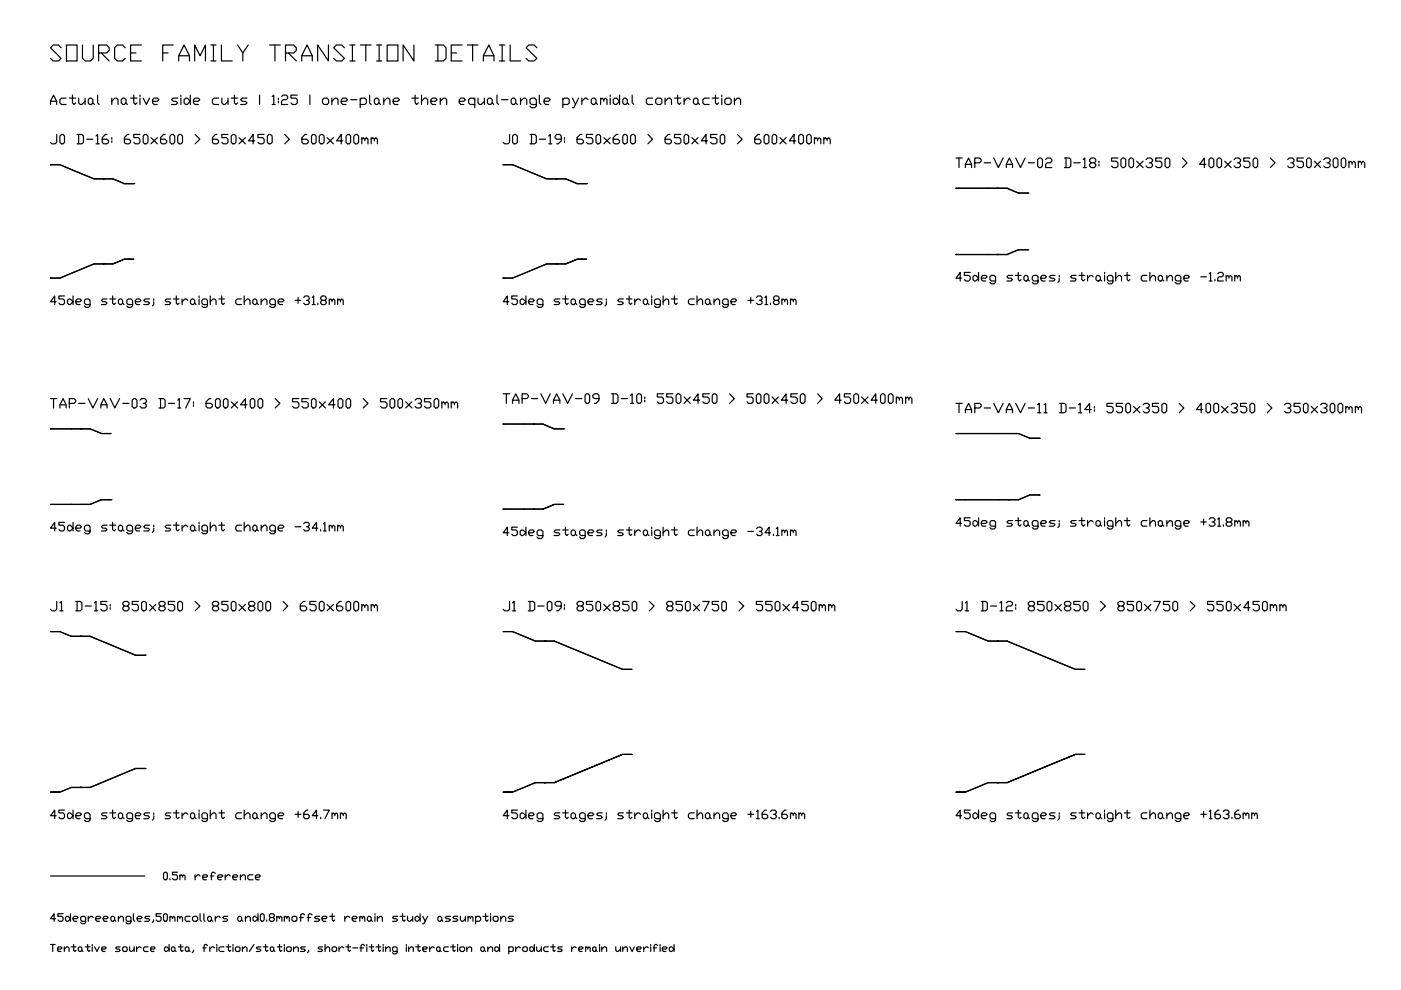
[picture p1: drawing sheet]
<svg xmlns="http://www.w3.org/2000/svg" width="297mm" height="210mm" viewBox="0 0 297 210" stroke-linecap="round" stroke-linejoin="round" font-family="sans-serif">
<defs><g id="words">
<text font-size="6.6" x="9.5" y="14.1">SOURCE FAMILY TRANSITION DETAILS</text>
<g font-size="5.3">
<text x="201.4" y="36.7">TAP-VAV-02 D-18: 500x350 &gt; 400x350 &gt; 350x300mm</text>
<text x="9.5" y="87.8">TAP-VAV-03 D-17: 600x400 &gt; 550x400 &gt; 500x350mm</text>
<text x="105.5" y="86.8">TAP-VAV-09 D-10: 550x450 &gt; 500x450 &gt; 450x400mm</text>
<text x="201.4" y="88.9">TAP-VAV-11 D-14: 550x350 &gt; 400x350 &gt; 350x300mm</text>
</g>
<text font-size="4.4" x="33.5" y="187.7">0.5m reference</text>
</g></defs>
<!-- layer: BSA_DETAIL_CUT -->
<g fill="none" stroke="#000" stroke-width=".25">
<path d="M10.7 34.9h.1M10.7 34.9h2l7.2 3h2M21.9 37.9h.1M21.9 37.9h2l2.4 1h2.1M21.9 37.9h2l2.4 1.1 2.1-.1M28.4 38.9h.1M106.7 34.9h.1M106.7 34.9h2l7.2 3h2M117.9 37.9h.1M117.9 37.9h2l2.4 1h2M117.9 37.9h2l2.4 1.1 2-.1M124.3 38.9h.1"/>
<path d="M202.7 39.9h.1M202.7 39.9h8.8M211.5 39.9h.1M211.5 39.9h2M213.5 39.9l2.4 1h2M213.5 39.9l2.4 1.1 2-.1M10.7 58.9h.1M21.9 55.9l-2 .1-7.2 3-2-.1M21.9 55.9h2l2.4-.9-2.4 1-4-.1-7.2 3h-2M21.9 55.9h.1M26.3 55h2.1zM28.4 55h.1"/>
<path d="M106.7 58.9h.1M117.9 55.9l-2 .1-7.2 3-2-.1M117.9 55.9h2l2.4-.9-2.4 1-4-.1-7.2 3h-2M117.9 55.9h.1M122.3 55h2zM124.3 55h.1M202.7 53.9h.1M202.7 53.9l8.8 .1M202.7 53.9h8.8M211.5 53.9h.1M211.5 53.9v.1M215.9 53l-2.4 1h-2"/>
<path d="M215.9 52.9l-2.4 1h-2M215.9 53h2M217.9 53h.1M217.9 40.9h.1M10.7 90.9h.1M17.1 90.9h-6.4h6.4M17.1 90.9h.1M17.1 90.9h2l2.4 1h2M23.5 91.9h.1M106.7 89.9h.1M106.7 89.9h6.4M113.1 89.9h-6.4"/>
<path d="M113.1 89.9h.1M113.1 89.9h2l2.4 1h2M119.5 90.9h.1M202.7 91.9h.1M202.7 91.9h11.2M213.9 91.9h.1M213.9 91.9h2l2.5 1M218.4 92.9h1.9M220.3 92.9h.1M10.7 106.9h.1M10.7 106.9h6.4M17.1 106.9h.1"/>
<path d="M17.1 106.9h2zM19.1 106.9l2.4-1zM21.5 106h2M23.5 105.9h.1M106.7 108h.1M106.7 108h6.4M113.1 107.9l-6.4 .1M113.1 108h.1M113.1 107.9h2l2.4-1-2.4 1.1h-2M113.1 107.9v.1M117.5 106.9h2zM119.5 106.9h.1"/>
<path d="M202.7 105.9h.1M202.7 106h11.2M213.9 105.9h.1M213.9 106h2M220.3 105h-1.9l-2.5 1M220.3 105l-1.9-.1-2.5 1M220.3 105h.1M10.7 133.9h.1M10.7 133.9h2l2.4 1h2M17.1 134.9h.1M17.1 134.9h2l9.6 4h2.1M17.1 134.9h2l9.6 4.1 2.1-.1"/>
<path d="M30.8 138.9h.1M106.7 133.9h.1M106.7 133.9h2l4.8 2h2M115.5 135.9h.1M115.5 135.9h2l14.5 6h2M202.7 133.9h.1M202.7 133.9h2l4.8 2h2M211.5 135.9h.1M211.5 135.9h2l14.5 6h2M132 159.9h2zM134 159.9h.1M134 141.9h.1"/>
<path d="M228 159.9h2zM230 159.9h.1M230 141.9h.1M10.7 168h.1M10.7 168h2zM17.1 166.9h.1M28.7 163l-9.6 4-4-.1-2.4 1.1 2.4-1 2-.1M28.7 162.9l-9.6 4h-2M28.7 163h2.1M30.8 163h.1M106.7 168h.1M106.7 168h2z"/>
<path d="M115.5 165.9h-2l-4.8 2.1 4.8-2h2M115.5 166h.1M115.5 165.9h2l14.5-6-14.5 6.1h-2M115.5 165.9v.1M202.7 168h.1M202.7 168h2zM211.5 165.9h-2l-4.8 2.1 4.8-2h2M211.5 166h.1M211.5 165.9h2l14.5-6-14.5 6.1h-2M211.5 165.9v.1"/>
</g>
<!-- layer: BSA_DETAIL_NOTES -->
<g fill="none" stroke="#000" stroke-width=".25">
<path d="M10.7 22.2v-.7l.6-1.3 .7 1.3v.7M10.7 21.5h1.3M12 28.5v1.7l-.3 .3h-.7l-.3-.3M12.7 28.8l.3-.3h.4l.3 .3v1.4l-.3 .3h-.4l-.3-.3zM14 20.8h-1l-.3 .3v.7l.3 .4h1M14.7 20.8h1.3M15.4 20.2v1.6l.3 .4 .3-.4M16.3 28.5h1.1l.3 .3v1.4l-.3 .3h-1.1M16.7 20.8v1l.3 .4h.4l.6-.7M16.7 28.5v2M18 20.8v1.4M18.4 29.5h1.3"/>
<path d="M19 20.8h.3l.4 .3v.7l-.4 .4h-.3l-.3-.4v-.7zM19.7 21.8l.3 .4M20.4 28.8l.3-.3v2M20.4 30.5h.6M20.7 20.2v1.6l.3 .4M22.7 28.5h-.3l-.7 .7v1l.3 .3h.7l.3-.3v-.3l-.3-.4h-1M23.7 21.5l.6-.7h.4l.3 .3v1.1M23.7 20.8v1.4M23.7 29.2v.3M23.7 29.9v.3M25.7 21.1l.3-.3h.4l.3 .3v.7l-.3 .4h-.4l-.3-.4zM26.7 21.8l.3 .4"/>
<path d="M27.3 28.5h-.3l-.6 .7v1l.3 .3h.6l.4-.3v-.3l-.4-.4h-.9M27.7 20.8h1.3M28.4 20.2v1.6l.3 .4 .3-.4M29.7 28.5h-1.3v.7h.9l.4 .3v.7l-.4 .3h-.6l-.3-.3M29.7 20.2v.3M29.7 20.8v1.4M30.4 28.8l.3-.3h.3l.4 .3v1.4l-.4 .3h-.3l-.3-.3zM30.4 20.8l.6 1.4 .7-1.4M32 29.2l1.4 1.3M32.3 21.5h1.1l.3-.4-.3-.3h-.7l-.4 .3v.7l.4 .4h.7M33.4 29.2l-1.4 1.3M35 28.5h-.3l-.7 .7v1l.4 .3h.6l.3-.3v-.3l-.3-.4h-1"/>
<path d="M36 28.8l.4-.3h.3l.3 .3v1.4l-.3 .3h-.3l-.4-.3zM37.7 28.8l.3-.3h.4l.3 .3v1.4l-.3 .3h-.4l-.3-.3zM37.7 20.8h-1l-.3 .3 .3 .4h.6l.4 .3-.4 .4h-.9M38.4 20.2v.3M38.4 20.8v1.4M39 21.1l.4-.3h.3l.6 .7-.6 .7h-.3l-.4-.4zM40.3 20.2v2M41 21.5h1l.4-.4-.4-.3h-.6l-.4 .3v.7l.4 .4h.6M41.4 28.5l1 1-1 1M46 28.5h-.3l-.7 .7v1l.3 .3h.7l.4-.3v-.3l-.4-.4h-1M46.4 20.8h-1.1l-.3 .3v.7l.3 .4h1.1M47 20.8v1l.4 .4h.3l.6-.7"/>
<path d="M48.3 28.5h-1.3v.7h1l.3 .3v.7l-.3 .3h-.6l-.4-.3M48.3 20.8v1.4M49 28.8l.4-.3h.3l.3 .3v1.4l-.3 .3h-.3l-.4-.3zM49 20.8h1.4M49.7 20.2v1.6l.3 .4 .4-.4M50.7 29.2l1.3 1.3M52 29.2l-1.3 1.3M52.4 20.8h-1l-.4 .3 .4 .4h.6l.4 .3-.4 .4h-1M54 29.9h-1.3l1-1.4v2M55 20.2v2M56 28.5h-1.3v.7h1l.3 .3v.7l-.3 .3h-.7l-.3-.3M56.7 28.8l.3-.3h.4l.3 .3v1.4l-.3 .3h-.4l-.3-.3z"/>
<path d="M57.7 20.5l.3-.3v2M57.7 22.2h.6M59 20.8v.3M59 21.5v.3M59.7 20.5l.3-.3h.7l.3 .3v.3l-.3 .3h-.7l-.3 .4v.7h1.3M60.4 28.5l.9 1-.9 1M63 20.2h-1.3v.6h1l.3 .3v.7l-.3 .4h-.7l-.3-.4M65 28.5h-.3l-.7 .7v1l.3 .3h.7l.4-.3v-.3l-.4-.4h-1M65.7 20.2v2M66.3 28.5h.4l.3 .3v1.4l-.3 .3h-.4l-.3-.3v-1.4zM67.7 28.8l.3-.3h.4l.3 .3v1.4l-.3 .3h-.4l-.3-.3zM68.4 21.1l.3-.3h.6l.4 .3v.7l-.4 .4h-.6l-.3-.4z"/>
<path d="M69.3 29.2l1.4 1.3M70.4 21.5l.6-.7h.4l.3 .3v1.1M70.4 20.8v1.4M70.7 29.2l-1.4 1.3M72.3 21.5h1.1l.3-.4-.3-.3h-.7l-.4 .3v.7l.4 .4h.7M72.7 29.9h-1.3l.9-1.4v2M73.4 28.8l.3-.3h.3l.3 .3v1.4l-.3 .3h-.3l-.3-.3zM74.3 21.1h1.4M75 28.8l.4-.3h.3l.3 .3v1.4l-.3 .3h-.3l-.4-.3zM76.4 21.1l.3-.3h.6l.4 .3v.7l-.4 .4h-.9M76.4 20.8v2M76.7 29.5l.3-.3 .3 .3v.4"/>
<path d="M76.7 29.2v1.3M77.3 29.5l.4-.3 .3 .3v1M78.4 20.2v1.6l.3 .4M78.7 29.5l.3-.3 .4 .3v.4M78.7 29.2v1.3M79.4 29.5l.3-.3 .3 .3v1M79.7 20.8h.3l.3 .3v.7l-.3 .4h-.3l-.3-.4v-.7zM80.3 21.8l.4 .4M81.4 21.5l.6-.7h.3l.4 .3v1.1M81.4 20.8v1.4M83.4 21.5h1l.3-.4-.3-.3h-.7l-.3 .3v.7l.3 .4h.7M87.3 20.8h1.4"/>
<path d="M88 20.2v1.6l.3 .4 .4-.4M89.4 21.5l.6-.7h.3l.4 .3v1.1M89.4 20.2v2M91.4 21.5h1l.3-.4-.3-.3h-.7l-.3 .3v.7l.3 .4h.7M93.3 21.5l.7-.7h.4l.3 .3v1.1M93.3 20.8v1.4M97.4 21.5h.9l.4-.4-.4-.3h-.6l-.3 .3v.7l.3 .4h.6M100.7 21.1l-.3-.3h-.7l-.3 .3v.7l.3 .4h1M100.7 20.8v2M101.3 20.8v1l.4 .4h.3l.7-.7M102.7 20.8v1.4M103.3 21.1l.4-.3h.3l.4 .3v.7l-.4 .4h-.3l-.4-.4z"/>
<path d="M104.4 21.8l.3 .4M105.4 20.2v1.6l.3 .4M106.3 21.1h1.4M108 28.5v1.7l-.3 .3h-.7l-.3-.3M108.7 28.8l.3-.3h.3l.4 .3v1.4l-.4 .3h-.3l-.3-.3zM108.7 20.8h.3l.3 .3v.7l-.3 .4h-.3l-.3-.4v-.7zM109.3 21.8l.4 .4M110.4 21.5l.6-.7h.3l.4 .3v1.1M110.4 20.8v1.4M112.4 28.5h1l.3 .3v1.4l-.3 .3h-1M112.7 28.5v2M113.7 22.2h-1l-.3-.4v-.7l.3-.3h.7l.3 .3v1.4l-.3 .3h-.7l-.3-.3"/>
<path d="M114.3 20.2v1.6l.4 .4M114.3 29.5h1.4M115.4 21.5h.9l.4-.4-.4-.3h-.6l-.3 .3v.7l.3 .4h.6M116.3 28.8l.4-.3v2M116.3 30.5h.7M119 29.5h-1l-.3-.3v-.4l.3-.3h.7l.3 .3v1.1l-.6 .6h-.4M119.3 21.1l.4-.3h.7l.3 .3v.7l-.3 .4h-1.1M119.3 20.8v2M119.7 29.2v.3M119.7 29.9v.3M121.4 20.8l.6 1.4M122.7 20.8l-1 2h-.3"/>
<path d="M123.4 28.5h-.4l-.7 .7v1l.4 .3h.7l.3-.3v-.3l-.3-.4h-1.1M123.4 20.8v1.4M124.7 21.1l-.4-.3h-.3l-.6 .7M125.3 21.1l.4-.3h.3l.4 .3v.7l-.4 .4h-.3l-.4-.4zM125.7 28.5h-1.4v.7h1l.4 .3v.7l-.4 .3h-.6l-.4-.3M126.4 28.8l.3-.3h.3l.3 .3v1.4l-.3 .3h-.3l-.3-.3zM126.4 21.8l.3 .4M127.3 21.1l.4-.3 .3 .3v.4M127.3 20.8v1.4M128 21.1l.4-.3 .3 .3v1.1M128 29.2l1.4 1.3M129.4 29.2l-1.4 1.3"/>
<path d="M129.4 20.2v.3M129.4 20.8v1.4M130 21.1l.3-.3h.4l.7 .7-.7 .7h-.4l-.3-.4zM131 28.5h-.3l-.7 .7v1l.3 .3h.7l.4-.3v-.3l-.4-.4h-1M131.4 20.2v2M132.3 28.5h.4l.3 .3v1.4l-.3 .3h-.4l-.3-.3v-1.4zM132.3 20.8h.4l.3 .3v.7l-.3 .4h-.4l-.3-.4v-.7zM133 21.8l.3 .4M133.7 28.8l.3-.3h.4l.3 .3v1.4l-.3 .3h-.4l-.3-.3zM134 20.2v1.6l.4 .4M137.4 28.5l.9 1-.9 1M138.3 20.8h-.9l-.4 .3v.7l.4 .4h.9"/>
<path d="M139 21.1l.4-.3h.6l.3 .3v.7l-.3 .4h-.6l-.4-.4zM141 21.5l.7-.7h.3l.4 .3v1.1M141 20.8v1.4M142 28.5h-.3l-.7 .7v1l.4 .3h.6l.4-.3v-.3l-.4-.4h-1M143 20.8h1.4M143.7 20.2v1.6l.3 .4 .4-.4M144.4 28.5h-1.4v.7h1l.4 .3v.7l-.4 .3h-.7l-.3-.3M145 20.8v1.4M145.3 28.5h.4l.3 .3v1.4l-.3 .3h-.4l-.3-.3v-1.4zM146.3 21.1l-.3-.3h-.3l-.7 .7M146.7 29.2l1.3 1.3M147 21.1l.4-.3h.3l.3 .3v.7l-.3 .4h-.3l-.4-.4z"/>
<path d="M148 29.2l-1.3 1.3M148 21.8l.3 .4M150 29.9h-1.3l1-1.4v2M150.4 20.8h-1l-.4 .3v.7l.4 .4h1M151 20.8h1.4M151.7 20.2v1.6l.3 .4 .4-.4M152 28.5h-1.3v.7h1l.3 .3v.7l-.3 .3h-.7l-.3-.3M152.7 28.8l.3-.3h.3l.4 .3v1.4l-.4 .3h-.3l-.3-.3zM153 20.2v.3M153 20.8v1.4M153.7 21.1l.3-.3h.7l.3 .3v.7l-.3 .4h-.7l-.3-.4zM155.7 21.5l.6-.7h.4l.3 .3v1.1"/>
<path d="M155.7 20.8v1.4M156.3 28.5l1.1 1-1.1 1M161 28.5h-.3l-.7 .7v1l.4 .3h.6l.3-.3v-.3l-.3-.4h-1M162 28.8l.3-.3h.4l.3 .3v1.4l-.3 .3h-.4l-.3-.3zM164 28.5h.3l.4 .3v1.4l-.4 .3h-.3l-.3-.3v-1.4zM165.4 29.2l1.3 1.3M166.7 29.2l-1.3 1.3M168.7 29.9h-1.4l1.1-1.4v2M169.3 28.8l.4-.3h.3l.3 .3v1.4l-.3 .3h-.3l-.4-.3zM171 28.8l.4-.3h.3l.3 .3v1.4l-.3 .3h-.3l-.4-.3zM172.7 29.5l.3-.3 .4 .3v.4M172.7 29.2v1.3"/>
<path d="M173.4 29.5l.3-.3 .3 .3v1M174.7 29.5l.3-.3 .3 .3v.4M174.7 29.2v1.3M175.3 29.5l.4-.3 .3 .3v1M203.9 59h-1.2l.9-1.2v1.8M205.7 57.8h-1.2v.6h.9l.3 .3v.6l-.3 .3h-.6l-.3-.3M206.3 58.7l.3-.3h.3l.6 .6-.6 .6h-.3l-.3-.3zM207.5 57.8v1.8M208.1 59h.9l.3-.3-.3-.3h-.6l-.3 .3v.6l.3 .3h.6M211.1 59.6h-.9l-.3-.3v-.6l.3-.3h.6l.3 .3v1.2l-.3 .3h-.6l-.3-.3M214.7 58.4h-.9l-.3 .3 .3 .3h.6l.3 .3-.3 .3h-.9M215.3 58.4h1.2"/>
<path d="M215.9 57.8v1.5l.3 .3 .3-.3M217.1 58.7l.3-.3h.3l.3 .3v.6l-.3 .3h-.3l-.3-.3zM218 59.3l.3 .3M220.1 59.6h-.9l-.3-.3v-.6l.3-.3h.6l.3 .3v1.2l-.3 .3h-.6l-.3-.3M220.7 59h.9l.3-.3-.3-.3h-.6l-.3 .3v.6l.3 .3h.6M223.7 58.4h-.9l-.3 .3 .3 .3h.6l.3 .3-.3 .3h-.9M224.6 59v.6l-.3 .3M224.6 58.4v.3M228.2 58.4h-.9l-.3 .3 .3 .3h.6l.3 .3-.3 .3h-.9M228.8 58.4h1.2M229.4 57.8v1.5l.3 .3 .3-.3M230.6 58.4v1.2"/>
<path d="M231.8 58.7l-.3-.3h-.3l-.6 .6M232.4 58.7l.3-.3h.3l.3 .3v.6l-.3 .3h-.3l-.3-.3zM233.3 59.3l.3 .3M234.2 57.8v.3M234.2 58.4v1.2M236 59.6h-.9l-.3-.3v-.6l.3-.3h.6l.3 .3v1.2l-.3 .3h-.6l-.3-.3M236.6 59l.6-.6h.3l.3 .3v.9M236.6 57.8v1.8M238.4 58.4h1.2M239 57.8v1.5l.3 .3 .3-.3M243.2 58.4h-.9l-.3 .3v.6l.3 .3h.9M243.8 59l.6-.6h.3l.3 .3v.9"/>
<path d="M243.8 57.8v1.8M245.6 58.7l.3-.3h.3l.3 .3v.6l-.3 .3h-.3l-.3-.3zM246.5 59.3l.3 .3M247.4 59l.6-.6h.3l.3 .3v.9M247.4 58.4v1.2M250.4 59.6h-.9l-.3-.3v-.6l.3-.3h.6l.3 .3v1.2l-.3 .3h-.6l-.3-.3M251 59h.9l.3-.3-.3-.3h-.6l-.3 .3v.6l.3 .3h.6M254.6 58.7h1.2M256.4 58.1l.3-.3v1.8M256.4 59.6h.6M257.6 59.3v.3M258.2 58.1l.3-.3h.6l.3 .3v.3l-.3 .3h-.6l-.3 .3v.6h1.2"/>
<path d="M260 58.7l.3-.3 .3 .3v.3M260 58.4v1.2M260.6 58.7l.3-.3 .3 .3v.9M261.8 58.7l.3-.3 .3 .3v.3M261.8 58.4v1.2M262.4 58.7l.3-.3 .3 .3v.9M11.9 64h-1.2l.9-1.2v1.8M13.7 62.8h-1.2v.6h.9l.3 .3v.6l-.3 .3h-.6l-.3-.3M14.3 63.7l.3-.3h.3l.6 .6-.6 .6h-.3l-.3-.3zM15.5 62.8v1.8M16.1 64h.9l.3-.3-.3-.3h-.6l-.3 .3v.6l.3 .3h.6M19.1 64.6h-.9l-.3-.3v-.6l.3-.3h.6l.3 .3v1.2l-.3 .3h-.6l-.3-.3"/>
<path d="M22.7 63.4h-.9l-.3 .3 .3 .3h.6l.3 .3-.3 .3h-.9M23.3 63.4h1.2M23.9 62.8v1.5l.3 .3 .3-.3M25.1 63.7l.3-.3h.3l.3 .3v.6l-.3 .3h-.3l-.3-.3zM26 64.3l.3 .3M28.1 64.6h-.9l-.3-.3v-.6l.3-.3h.6l.3 .3v1.2l-.3 .3h-.6l-.3-.3M28.7 64h.9l.3-.3-.3-.3h-.6l-.3 .3v.6l.3 .3h.6M31.7 63.4h-.9l-.3 .3 .3 .3h.6l.3 .3-.3 .3h-.9M32.6 64v.6l-.3 .3M32.6 63.4v.3M36.2 63.4h-.9l-.3 .3 .3 .3h.6l.3 .3-.3 .3h-.9M36.8 63.4h1.2"/>
<path d="M37.4 62.8v1.5l.3 .3 .3-.3M38.6 63.4v1.2M39.8 63.7l-.3-.3h-.3l-.6 .6M40.4 63.7l.3-.3h.3l.3 .3v.6l-.3 .3h-.3l-.3-.3zM41.3 64.3l.3 .3M42.2 62.8v.3M42.2 63.4v1.2M44 64.6h-.9l-.3-.3v-.6l.3-.3h.6l.3 .3v1.2l-.3 .3h-.6l-.3-.3M44.6 64l.6-.6h.3l.3 .3v.9M44.6 62.8v1.8M46.4 63.4h1.2M47 62.8v1.5l.3 .3 .3-.3"/>
<path d="M51.2 63.4h-.9l-.3 .3v.6l.3 .3h.9M51.8 64l.6-.6h.3l.3 .3v.9M51.8 62.8v1.8M53.6 63.7l.3-.3h.3l.3 .3v.6l-.3 .3h-.3l-.3-.3zM54.5 64.3l.3 .3M55.4 64l.6-.6h.3l.3 .3v.9M55.4 63.4v1.2M58.4 64.6h-.9l-.3-.3v-.6l.3-.3h.6l.3 .3v1.2l-.3 .3h-.6l-.3-.3M59 64h.9l.3-.3-.3-.3h-.6l-.3 .3v.6l.3 .3h.6M62.6 63.7h1.2M63.2 63.1v1.2M64.4 63.1l.3-.3h.6l.3 .3v.3l-.3 .3h-.3"/>
<path d="M65.3 63.7l.3 .3v.3l-.3 .3h-.6l-.3-.3M66.2 63.1l.3-.3v1.8M66.2 64.6h.6M67.4 64.3v.3M68.3 63.7l-.3-.3v-.3l.3-.3h.6l.3 .3v.3l-.3 .3h-.6l-.3 .3v.3l.3 .3h.6l.3-.3v-.3l-.3-.3M69.8 63.7l.3-.3 .3 .3v.3M69.8 63.4v1.2M70.4 63.7l.3-.3 .3 .3v.9M71.6 63.7l.3-.3 .3 .3v.3M71.6 63.4v1.2M72.2 63.7l.3-.3 .3 .3v.9M107.9 64h-1.2l.9-1.2v1.8"/>
<path d="M109.7 62.8h-1.2v.6h.9l.3 .3v.6l-.3 .3h-.6l-.3-.3M110.3 63.7l.3-.3h.3l.6 .6-.6 .6h-.3l-.3-.3zM111.5 62.8v1.8M112.1 64h.9l.3-.3-.3-.3h-.6l-.3 .3v.6l.3 .3h.6M115.1 64.6h-.9l-.3-.3v-.6l.3-.3h.6l.3 .3v1.2l-.3 .3h-.6l-.3-.3M118.7 63.4h-.9l-.3 .3 .3 .3h.6l.3 .3-.3 .3h-.9M119.3 63.4h1.2M119.9 62.8v1.5l.3 .3 .3-.3M121.1 63.7l.3-.3h.3l.3 .3v.6l-.3 .3h-.3l-.3-.3zM122 64.3l.3 .3M124.1 64.6h-.9l-.3-.3v-.6l.3-.3h.6l.3 .3v1.2l-.3 .3h-.6l-.3-.3M124.7 64h.9l.3-.3-.3-.3h-.6l-.3 .3v.6l.3 .3h.6"/>
<path d="M127.7 63.4h-.9l-.3 .3 .3 .3h.6l.3 .3-.3 .3h-.9M128.6 64v.6l-.3 .3M128.6 63.4v.3M132.2 63.4h-.9l-.3 .3 .3 .3h.6l.3 .3-.3 .3h-.9M132.8 63.4h1.2M133.4 62.8v1.5l.3 .3 .3-.3M134.6 63.4v1.2M135.8 63.7l-.3-.3h-.3l-.6 .6M136.4 63.7l.3-.3h.3l.3 .3v.6l-.3 .3h-.3l-.3-.3zM137.3 64.3l.3 .3M138.2 62.8v.3M138.2 63.4v1.2"/>
<path d="M140 64.6h-.9l-.3-.3v-.6l.3-.3h.6l.3 .3v1.2l-.3 .3h-.6l-.3-.3M140.6 64l.6-.6h.3l.3 .3v.9M140.6 62.8v1.8M142.4 63.4h1.2M143 62.8v1.5l.3 .3 .3-.3M147.2 63.4h-.9l-.3 .3v.6l.3 .3h.9M147.8 64l.6-.6h.3l.3 .3v.9M147.8 62.8v1.8M149.6 63.7l.3-.3h.3l.3 .3v.6l-.3 .3h-.3l-.3-.3zM150.5 64.3l.3 .3M151.4 64l.6-.6h.3l.3 .3v.9M151.4 63.4v1.2"/>
<path d="M154.4 64.6h-.9l-.3-.3v-.6l.3-.3h.6l.3 .3v1.2l-.3 .3h-.6l-.3-.3M155 64h.9l.3-.3-.3-.3h-.6l-.3 .3v.6l.3 .3h.6M158.6 63.7h1.2M159.2 63.1v1.2M160.4 63.1l.3-.3h.6l.3 .3v.3l-.3 .3h-.3M161.3 63.7l.3 .3v.3l-.3 .3h-.6l-.3-.3M162.2 63.1l.3-.3v1.8M162.2 64.6h.6M163.4 64.3v.3M164.3 63.7l-.3-.3v-.3l.3-.3h.6l.3 .3v.3l-.3 .3h-.6l-.3 .3v.3l.3 .3h.6l.3-.3v-.3l-.3-.3M165.8 63.7l.3-.3 .3 .3v.3M165.8 63.4v1.2"/>
<path d="M166.4 63.7l.3-.3 .3 .3v.9M167.6 63.7l.3-.3 .3 .3v.3M167.6 63.4v1.2M168.2 63.7l.3-.3 .3 .3v.9M11.9 112h-1.2l.9-1.2v1.8M13.7 110.8h-1.2v.6h.9l.3 .3v.6l-.3 .3h-.6l-.3-.3M14.6 111.4h.3l.6 .6-.6 .6h-.3l-.3-.3v-.6zM15.5 110.8v1.8M16.1 112h.9l.3-.3-.3-.3h-.6l-.3 .3v.6l.3 .3h.6M19.1 112.6h-.9l-.3-.3v-.6l.3-.3h.6l.3 .3v1.2l-.3 .3h-.6l-.3-.3M22.7 111.4h-.9l-.3 .3 .3 .3h.6l.3 .3-.3 .3h-.9M23.3 111.4h1.2"/>
<path d="M23.9 110.8v1.5l.3 .3 .3-.3M25.4 111.4h.3l.3 .3v.6l-.3 .3h-.3l-.3-.3v-.6zM26 112.3l.3 .3M28.1 112.6h-.9l-.3-.3v-.6l.3-.3h.6l.3 .3v1.2l-.3 .3h-.6l-.3-.3M28.7 112h.9l.3-.3-.3-.3h-.6l-.3 .3v.6l.3 .3h.6M31.7 111.4h-.9l-.3 .3 .3 .3h.6l.3 .3-.3 .3h-.9M32.6 112v.6l-.3 .3M32.6 111.4v.3M36.2 111.4h-.9l-.3 .3 .3 .3h.6l.3 .3-.3 .3h-.9M36.8 111.4h1.2M37.4 110.8v1.5l.3 .3 .3-.3M38.6 111.4v1.2"/>
<path d="M39.8 111.7l-.3-.3h-.3l-.6 .6M40.7 111.4h.3l.3 .3v.6l-.3 .3h-.3l-.3-.3v-.6zM41.3 112.3l.3 .3M42.2 110.8v.3M42.2 111.4v1.2M44 112.6h-.9l-.3-.3v-.6l.3-.3h.6l.3 .3v1.2l-.3 .3h-.6l-.3-.3M44.6 112l.6-.6h.3l.3 .3v.9M44.6 110.8v1.8M46.4 111.4h1.2M47 110.8v1.5l.3 .3 .3-.3M51.2 111.4h-.9l-.3 .3v.6l.3 .3h.9M51.8 112l.6-.6h.3l.3 .3v.9"/>
<path d="M51.8 110.8v1.8M53.9 111.4h.3l.3 .3v.6l-.3 .3h-.3l-.3-.3v-.6zM54.5 112.3l.3 .3M55.4 112l.6-.6h.3l.3 .3v.9M55.4 111.4v1.2M58.4 112.6h-.9l-.3-.3v-.6l.3-.3h.6l.3 .3v1.2l-.3 .3h-.6l-.3-.3M59 112h.9l.3-.3-.3-.3h-.6l-.3 .3v.6l.3 .3h.6M62.6 111.7h1.2M64.4 111.1l.3-.3h.6l.3 .3v.3l-.3 .3h-.3M65.3 111.7l.3 .3v.3l-.3 .3h-.6l-.3-.3M67.4 112h-1.2l.9-1.2v1.8M68 112.3v.3"/>
<path d="M68.6 111.1l.3-.3v1.8M68.6 112.6h.6M69.8 111.7l.3-.3 .3 .3v.3M69.8 111.4v1.2M70.4 111.7l.3-.3 .3 .3v.9M71.6 111.7l.3-.3 .3 .3v.3M71.6 111.4v1.2M72.2 111.7l.3-.3 .3 .3v.9M107.9 113h-1.2l.9-1.2v1.8M109.7 111.8h-1.2v.6h.9l.3 .3v.6l-.3 .3h-.6l-.3-.3M110.3 112.7l.3-.3h.3l.6 .6-.6 .6h-.3l-.3-.3zM111.5 111.8v1.8"/>
<path d="M112.1 113h.9l.3-.3-.3-.3h-.6l-.3 .3v.6l.3 .3h.6M115.1 113.6h-.9l-.3-.3v-.6l.3-.3h.6l.3 .3v1.1l-.3 .4h-.6l-.3-.4M118.7 112.4h-.9l-.3 .3 .3 .3h.6l.3 .3-.3 .3h-.9M119.3 112.4h1.2M119.9 111.8v1.5l.3 .3 .3-.3M121.1 112.7l.3-.3h.3l.3 .3v.6l-.3 .3h-.3l-.3-.3zM122 113.3l.3 .3M124.1 113.6h-.9l-.3-.3v-.6l.3-.3h.6l.3 .3v1.1l-.3 .4h-.6l-.3-.4M124.7 113h.9l.3-.3-.3-.3h-.6l-.3 .3v.6l.3 .3h.6M127.7 112.4h-.9l-.3 .3 .3 .3h.6l.3 .3-.3 .3h-.9M128.6 113v.6l-.3 .2M128.6 112.4v.3"/>
<path d="M132.2 112.4h-.9l-.3 .3 .3 .3h.6l.3 .3-.3 .3h-.9M132.8 112.4h1.2M133.4 111.8v1.5l.3 .3 .3-.3M134.6 112.4v1.2M135.8 112.7l-.3-.3h-.3l-.6 .6M136.4 112.7l.3-.3h.3l.3 .3v.6l-.3 .3h-.3l-.3-.3zM137.3 113.3l.3 .3M138.2 111.8v.3M138.2 112.4v1.2M140 113.6h-.9l-.3-.3v-.6l.3-.3h.6l.3 .3v1.1l-.3 .4h-.6l-.3-.4M140.6 113l.6-.6h.3l.3 .3v.9M140.6 111.8v1.8"/>
<path d="M142.4 112.4h1.2M143 111.8v1.5l.3 .3 .3-.3M147.2 112.4h-.9l-.3 .3v.6l.3 .3h.9M147.8 113l.6-.6h.3l.3 .3v.9M147.8 111.8v1.8M149.6 112.7l.3-.3h.3l.3 .3v.6l-.3 .3h-.3l-.3-.3zM150.5 113.3l.3 .3M151.4 113l.6-.6h.3l.3 .3v.9M151.4 112.4v1.2M154.4 113.6h-.9l-.3-.3v-.6l.3-.3h.6l.3 .3v1.1l-.3 .4h-.6l-.3-.4M155 113h.9l.3-.3-.3-.3h-.6l-.3 .3v.6l.3 .3h.6M158.6 112.7h1.2"/>
<path d="M160.4 112.1l.3-.3h.6l.3 .3v.3l-.3 .3h-.3M161.3 112.7l.3 .3v.3l-.3 .3h-.6l-.3-.3M163.4 113h-1.2l.9-1.2v1.8M164 113.3v.3M164.6 112.1l.3-.3v1.8M164.6 113.6h.6M165.8 112.7l.3-.3 .3 .3v.3M165.8 112.4v1.2M166.4 112.7l.3-.3 .3 .3v.9M167.6 112.7l.3-.3 .3 .3v.3M167.6 112.4v1.2M168.2 112.7l.3-.3 .3 .3v.9"/>
<path d="M203.9 111h-1.2l.9-1.2v1.8M205.7 109.8h-1.2v.6h.9l.3 .3v.6l-.3 .3h-.6l-.3-.3M206.3 110.7l.3-.3h.3l.6 .6-.6 .6h-.3l-.3-.3zM207.5 109.8v1.8M208.1 111h.9l.3-.3-.3-.3h-.6l-.3 .3v.6l.3 .3h.6M211.1 111.6h-.9l-.3-.3v-.6l.3-.3h.6l.3 .3v1.2l-.3 .3h-.6l-.3-.3M214.7 110.4h-.9l-.3 .3 .3 .3h.6l.3 .3-.3 .3h-.9M215.3 110.4h1.2M215.9 109.8v1.5l.3 .3 .3-.3M217.1 110.7l.3-.3h.3l.3 .3v.6l-.3 .3h-.3l-.3-.3zM218 111.3l.3 .3M220.1 111.6h-.9l-.3-.3v-.6l.3-.3h.6l.3 .3v1.2l-.3 .3h-.6l-.3-.3"/>
<path d="M220.7 111h.9l.3-.3-.3-.3h-.6l-.3 .3v.6l.3 .3h.6M223.7 110.4h-.9l-.3 .3 .3 .3h.6l.3 .3-.3 .3h-.9M224.6 111v.6l-.3 .3M224.6 110.4v.3M228.2 110.4h-.9l-.3 .3 .3 .3h.6l.3 .3-.3 .3h-.9M228.8 110.4h1.2M229.4 109.8v1.5l.3 .3 .3-.3M230.6 110.4v1.2M231.8 110.7l-.3-.3h-.3l-.6 .6M232.4 110.7l.3-.3h.3l.3 .3v.6l-.3 .3h-.3l-.3-.3zM233.3 111.3l.3 .3M234.2 109.8v.3"/>
<path d="M234.2 110.4v1.2M236 111.6h-.9l-.3-.3v-.6l.3-.3h.6l.3 .3v1.2l-.3 .3h-.6l-.3-.3M236.6 111l.6-.6h.3l.3 .3v.9M236.6 109.8v1.8M238.4 110.4h1.2M239 109.8v1.5l.3 .3 .3-.3M243.2 110.4h-.9l-.3 .3v.6l.3 .3h.9M243.8 111l.6-.6h.3l.3 .3v.9M243.8 109.8v1.8M245.6 110.7l.3-.3h.3l.3 .3v.6l-.3 .3h-.3l-.3-.3zM246.5 111.3l.3 .3M247.4 111l.6-.6h.3l.3 .3v.9"/>
<path d="M247.4 110.4v1.2M250.4 111.6h-.9l-.3-.3v-.6l.3-.3h.6l.3 .3v1.2l-.3 .3h-.6l-.3-.3M251 111h.9l.3-.3-.3-.3h-.6l-.3 .3v.6l.3 .3h.6M254.6 110.7h1.2M255.2 110.1v1.2M256.4 110.1l.3-.3h.6l.3 .3v.3l-.3 .3h-.3M257.3 110.7l.3 .3v.3l-.3 .3h-.6l-.3-.3M258.2 110.1l.3-.3v1.8M258.2 111.6h.6M259.4 111.3v.3M260.3 110.7l-.3-.3v-.3l.3-.3h.6l.3 .3v.3l-.3 .3h-.6l-.3 .3v.3l.3 .3h.6l.3-.3v-.3l-.3-.3M261.8 110.7l.3-.3 .3 .3v.3"/>
<path d="M261.8 110.4v1.2M262.4 110.7l.3-.3 .3 .3v.9M263.6 110.7l.3-.3 .3 .3v.3M263.6 110.4v1.2M264.2 110.7l.3-.3 .3 .3v.9M12 127.5v1.7l-.3 .3h-.7l-.3-.3M12.7 127.8l.3-.3v2M12.7 129.5h.7M16 127.5h1l.4 .3v1.4l-.4 .3h-1M16.3 127.5v2M18 128.5h1.3M20 127.8l.4-.3v2"/>
<path d="M20 129.5h.7M22.7 127.5h-1.3v.7h1l.3 .3v.7l-.3 .3h-.7l-.3-.3M23.4 128.2v.3M23.4 128.8v.4M26.4 128.5l-.4-.3v-.4l.4-.3h.6l.3 .3v.4l-.3 .3h-.6l-.4 .3v.4l.4 .3h.6l.3-.3v-.4l-.3-.3M29.3 127.5h-1.3v.7h1l.3 .3v.7l-.3 .3h-.6l-.4-.3M30 127.8l.4-.3h.3l.3 .3v1.4l-.3 .3h-.3l-.4-.3zM31.7 128.2l1.3 1.3M33 128.2l-1.3 1.3M34 128.5l-.3-.3v-.4l.3-.3h.7l.3 .3v.4l-.3 .3h-.7l-.3 .3v.4l.3 .3h.7l.3-.3v-.4l-.3-.3M37 127.5h-1.3v.7h1l.3 .3v.7l-.3 .3h-.7l-.3-.3M37.7 127.8l.3-.3h.4l.3 .3v1.4l-.3 .3h-.4l-.3-.3z"/>
<path d="M41.4 127.5l1 1-1 1M45.3 128.5l-.3-.3v-.4l.3-.3h.7l.4 .3v.4l-.4 .3h-.7l-.3 .3v.4l.3 .3h.7l.4-.3v-.4l-.4-.3M48.3 127.5h-1.3v.7h1l.3 .3v.7l-.3 .3h-.6l-.4-.3M49 127.8l.4-.3h.3l.3 .3v1.4l-.3 .3h-.3l-.4-.3zM50.7 128.2l1.3 1.3M52 128.2l-1.3 1.3M53 128.5l-.3-.3v-.4l.3-.3h.7l.3 .3v.4l-.3 .3h-.7l-.3 .3v.4l.3 .3h.7l.3-.3v-.4l-.3-.3M54.7 127.8l.3-.3h.4l.3 .3v1.4l-.3 .3h-.4l-.3-.3zM56.3 127.8l.4-.3h.3l.4 .3v1.4l-.4 .3h-.3l-.4-.3zM60 127.5l1 1-1 1M64.7 127.5h-.4l-.6 .7v1l.3 .3h.7l.3-.3v-.4l-.3-.3h-1M67 127.5h-1.3v.7h1l.3 .3v.7l-.3 .3h-.7l-.3-.3"/>
<path d="M67.7 127.8l.3-.3h.4l.3 .3v1.4l-.3 .3h-.4l-.3-.3zM69.3 128.2l1.4 1.3M70.7 128.2l-1.4 1.3M72.3 127.5h-.3l-.6 .7v1l.3 .3h.6l.4-.3v-.4l-.4-.3h-.9M73.4 127.8l.3-.3h.3l.3 .3v1.4l-.3 .3h-.3l-.3-.3zM75 127.8l.4-.3h.3l.3 .3v1.4l-.3 .3h-.3l-.4-.3zM76.7 128.5l.3-.3 .3 .3v.3M76.7 128.2v1.3M77.3 128.5l.4-.3 .3 .3v1M78.7 128.5l.3-.3 .4 .3v.3M78.7 128.2v1.3M79.4 128.5l.3-.3 .3 .3v1"/>
<path d="M108 127.5v1.7l-.3 .3h-.7l-.3-.3M108.7 127.8l.3-.3v2M108.7 129.5h.6M112 127.5h1l.4 .3v1.4l-.4 .3h-1M112.4 127.5v2M114 128.5h1.4M116 127.8l.3-.3h.4l.3 .3v1.4l-.3 .3h-.4l-.3-.3zM119 128.5h-1l-.3-.3v-.4l.3-.3h.7l.3 .3v1l-.6 .7h-.4M119.7 128.2v.3M119.7 128.8v.4M122.7 128.5l-.4-.3v-.4l.4-.3h.7l.3 .3v.4l-.3 .3h-.7l-.4 .3v.4l.4 .3h.7l.3-.3v-.4l-.3-.3M125.7 127.5h-1.4v.7h1l.4 .3v.7l-.4 .3h-.6l-.4-.3"/>
<path d="M126.4 127.8l.3-.3h.3l.3 .3v1.4l-.3 .3h-.3l-.3-.3zM128 128.2l1.4 1.3M129.4 128.2l-1.4 1.3M130.3 128.5l-.3-.3v-.4l.3-.3h.7l.4 .3v.4l-.4 .3h-.7l-.3 .3v.4l.3 .3h.7l.4-.3v-.4l-.4-.3M133.3 127.5h-1.3v.7h1l.3 .3v.7l-.3 .3h-.7l-.3-.3M134 127.8l.4-.3h.3l.3 .3v1.4l-.3 .3h-.3l-.4-.3zM137.7 127.5l1 1-1 1M141.7 128.5l-.3-.3v-.4l.3-.3h.7l.3 .3v.4l-.3 .3h-.7l-.3 .3v.4l.3 .3h.7l.3-.3v-.4l-.3-.3M144.7 127.5h-1.4v.7h1.1l.3 .3v.7l-.3 .3h-.7l-.4-.3M145.3 127.8l.4-.3h.3l.3 .3v1.4l-.3 .3h-.3l-.4-.3zM147 128.2l1.3 1.3M148.3 128.2l-1.3 1.3"/>
<path d="M149 127.5h1.4l-1 2M152.4 127.5h-1.4v.7h1l.4 .3v.7l-.4 .3h-.7l-.3-.3M153 127.8l.3-.3h.4l.3 .3v1.4l-.3 .3h-.4l-.3-.3zM156.7 127.5l1 1-1 1M161.7 127.5h-1.3v.7h.9l.4 .3v.7l-.4 .3h-.6l-.3-.3M163.7 127.5h-1.4v.7h1.1l.3 .3v.7l-.3 .3h-.7l-.4-.3M164.3 127.8l.4-.3h.3l.4 .3v1.4l-.4 .3h-.3l-.4-.3zM166 128.2l1.3 1.3M167.3 128.2l-1.3 1.3M169.3 128.8h-1.3l1-1.3v2M171.4 127.5h-1.4v.7h1l.4 .3v.7l-.4 .3h-.7l-.3-.3M172 127.8l.3-.3h.4l.3 .3v1.4l-.3 .3h-.4l-.3-.3z"/>
<path d="M173.7 128.5l.3-.3 .3 .3v.3M173.7 128.2v1.3M174.3 128.5l.4-.3 .3 .3v1M175.7 128.5l.3-.3 .4 .3v.3M175.7 128.2v1.3M176.4 128.5l.3-.3 .3 .3v1M204 127.5v1.7l-.3 .3h-.7l-.3-.3M204.7 127.8l.3-.3v2M204.7 129.5h.7M208 127.5h1l.3 .3v1.4l-.3 .3h-1M208.4 127.5v2M210 128.5h1.3"/>
<path d="M212 127.8l.3-.3v2M212 129.5h.7M213.4 127.8l.3-.3h.6l.4 .3v.4l-.4 .3h-.6l-.3 .3v.7h1.3M215.3 128.2v.3M215.3 128.8v.4M218.4 128.5l-.4-.3v-.4l.4-.3h.6l.3 .3v.4l-.3 .3h-.6l-.4 .3v.4l.4 .3h.6l.3-.3v-.4l-.3-.3M221.4 127.5h-1.4v.7h1l.4 .3v.7l-.4 .3h-.7l-.3-.3M222 127.8l.3-.3h.4l.3 .3v1.4l-.3 .3h-.4l-.3-.3zM223.7 128.2l1.3 1.3M225 128.2l-1.3 1.3M226 128.5l-.3-.3v-.4l.3-.3h.7l.3 .3v.4l-.3 .3h-.7l-.3 .3v.4l.3 .3h.7l.3-.3v-.4l-.3-.3M229 127.5h-1.3v.7h1l.3 .3v.7l-.3 .3h-.7l-.3-.3"/>
<path d="M229.7 127.8l.3-.3h.3l.4 .3v1.4l-.4 .3h-.3l-.3-.3zM233.3 127.5l1.1 1-1.1 1M237.4 128.5l-.4-.3v-.4l.4-.3h.6l.3 .3v.4l-.3 .3h-.6l-.4 .3v.4l.4 .3h.6l.3-.3v-.4l-.3-.3M240.3 127.5h-1.3v.7h1l.3 .3v.7l-.3 .3h-.6l-.4-.3M241 127.8l.3-.3h.4l.3 .3v1.4l-.3 .3h-.4l-.3-.3zM242.7 128.2l1.3 1.3M244 128.2l-1.3 1.3M244.7 127.5h1.3l-1 2M248 127.5h-1.3v.7h1l.3 .3v.7l-.3 .3h-.7l-.3-.3M248.7 127.8l.3-.3h.3l.4 .3v1.4l-.4 .3h-.3l-.3-.3zM252.3 127.5l1.1 1-1.1 1M257.3 127.5h-1.3v.7h1l.3 .3v.7l-.3 .3h-.7l-.3-.3"/>
<path d="M259.3 127.5h-1.3v.7h1l.3 .3v.7l-.3 .3h-.6l-.4-.3M260 127.8l.3-.3h.4l.3 .3v1.4l-.3 .3h-.4l-.3-.3zM261.7 128.2l1.3 1.3M263 128.2l-1.3 1.3M265 128.8h-1.3l1-1.3v2M267 127.5h-1.3v.7h1l.3 .3v.7l-.3 .3h-.7l-.3-.3M267.7 127.8l.3-.3h.4l.3 .3v1.4l-.3 .3h-.4l-.3-.3zM269.3 128.5l.4-.3 .3 .3v.3M269.3 128.2v1.3M270 128.5l.3-.3 .4 .3v1M271.4 128.5l.3-.3 .3 .3v.3M271.4 128.2v1.3"/>
<path d="M272 128.5l.3-.3 .4 .3v1M11.9 172.9h-1.2l.9-1.1v1.8M13.7 171.8h-1.2v.6h.9l.3 .2v.7l-.3 .3h-.6l-.3-.3M14.3 172.6l.3-.2h.3l.6 .5-.6 .7h-.3l-.3-.3zM15.5 171.8v1.8M16.1 172.9h.9l.3-.3-.3-.2h-.6l-.3 .2v.7l.3 .3h.6M19.1 173.6h-.9l-.3-.3v-.7l.3-.2h.6l.3 .2v1.3l-.3 .3h-.6l-.3-.3M22.7 172.4h-.9l-.3 .2 .3 .3h.6l.3 .4-.3 .3h-.9M23.3 172.4h1.2M23.9 171.8v1.5l.3 .3 .3-.3M25.1 172.6l.3-.2h.3l.3 .2v.7l-.3 .3h-.3l-.3-.3zM26 173.3l.3 .3"/>
<path d="M28.1 173.6h-.9l-.3-.3v-.7l.3-.2h.6l.3 .2v1.3l-.3 .3h-.6l-.3-.3M28.7 172.9h.9l.3-.3-.3-.2h-.6l-.3 .2v.7l.3 .3h.6M31.7 172.4h-.9l-.3 .2 .3 .3h.6l.3 .4-.3 .3h-.9M32.6 172.9v.7l-.3 .3M32.6 172.4v.2M36.2 172.4h-.9l-.3 .2 .3 .3h.6l.3 .4-.3 .3h-.9M36.8 172.4h1.2M37.4 171.8v1.5l.3 .3 .3-.3M38.6 172.4v1.2M39.8 172.6l-.3-.2h-.3l-.6 .5M40.4 172.6l.3-.2h.3l.3 .2v.7l-.3 .3h-.3l-.3-.3zM41.3 173.3l.3 .3"/>
<path d="M42.2 171.8v.3M42.2 172.4v1.2M44 173.6h-.9l-.3-.3v-.7l.3-.2h.6l.3 .2v1.3l-.3 .3h-.6l-.3-.3M44.6 172.9l.6-.5h.3l.3 .2v1M44.6 171.8v1.8M46.4 172.4h1.2M47 171.8v1.5l.3 .3 .3-.3M51.2 172.4h-.9l-.3 .2v.7l.3 .3h.9M51.8 172.9l.6-.5h.3l.3 .2v1M51.8 171.8v1.8M53.6 172.6l.3-.2h.3l.3 .2v.7l-.3 .3h-.3l-.3-.3zM54.5 173.3l.3 .3"/>
<path d="M55.4 172.9l.6-.5h.3l.3 .2v1M55.4 172.4v1.2M58.4 173.6h-.9l-.3-.3v-.7l.3-.2h.6l.3 .2v1.3l-.3 .3h-.6l-.3-.3M59 172.9h.9l.3-.3-.3-.2h-.6l-.3 .2v.7l.3 .3h.6M62.6 172.6h1.2M63.2 172.1v1.2M65.3 171.8h-.3l-.6 .6v.9l.3 .3h.6l.3-.3v-.4l-.3-.3h-.9M67.4 172.9h-1.2l.9-1.1v1.8M68 173.3v.3M68.6 171.8h1.2l-.9 1.8M70.4 172.6l.3-.2 .3 .2v.3M70.4 172.4v1.2"/>
<path d="M71 172.6l.3-.2 .3 .2v1M72.2 172.6l.3-.2 .3 .2v.3M72.2 172.4v1.2M72.8 172.6l.3-.2 .3 .2v1M107.9 172.9h-1.2l.9-1.1v1.8M109.7 171.8h-1.2v.6h.9l.3 .2v.7l-.3 .3h-.6l-.3-.3M110.3 172.6l.3-.2h.3l.6 .5-.6 .7h-.3l-.3-.3zM111.5 171.8v1.8M112.1 172.9h.9l.3-.3-.3-.2h-.6l-.3 .2v.7l.3 .3h.6M115.1 173.6h-.9l-.3-.3v-.7l.3-.2h.6l.3 .2v1.3l-.3 .3h-.6l-.3-.3M118.7 172.4h-.9l-.3 .2 .3 .3h.6l.3 .4-.3 .3h-.9M119.3 172.4h1.2"/>
<path d="M119.9 171.8v1.5l.3 .3 .3-.3M121.1 172.6l.3-.2h.3l.3 .2v.7l-.3 .3h-.3l-.3-.3zM122 173.3l.3 .3M124.1 173.6h-.9l-.3-.3v-.7l.3-.2h.6l.3 .2v1.3l-.3 .3h-.6l-.3-.3M124.7 172.9h.9l.3-.3-.3-.2h-.6l-.3 .2v.7l.3 .3h.6M127.7 172.4h-.9l-.3 .2 .3 .3h.6l.3 .4-.3 .3h-.9M128.6 172.9v.7l-.3 .3M128.6 172.4v.2M132.2 172.4h-.9l-.3 .2 .3 .3h.6l.3 .4-.3 .3h-.9M132.8 172.4h1.2M133.4 171.8v1.5l.3 .3 .3-.3M134.6 172.4v1.2"/>
<path d="M135.8 172.6l-.3-.2h-.3l-.6 .5M136.4 172.6l.3-.2h.3l.3 .2v.7l-.3 .3h-.3l-.3-.3zM137.3 173.3l.3 .3M138.2 171.8v.3M138.2 172.4v1.2M140 173.6h-.9l-.3-.3v-.7l.3-.2h.6l.3 .2v1.3l-.3 .3h-.6l-.3-.3M140.6 172.9l.6-.5h.3l.3 .2v1M140.6 171.8v1.8M142.4 172.4h1.2M143 171.8v1.5l.3 .3 .3-.3M147.2 172.4h-.9l-.3 .2v.7l.3 .3h.9M147.8 172.9l.6-.5h.3l.3 .2v1"/>
<path d="M147.8 171.8v1.8M149.6 172.6l.3-.2h.3l.3 .2v.7l-.3 .3h-.3l-.3-.3zM150.5 173.3l.3 .3M151.4 172.9l.6-.5h.3l.3 .2v1M151.4 172.4v1.2M154.4 173.6h-.9l-.3-.3v-.7l.3-.2h.6l.3 .2v1.3l-.3 .3h-.6l-.3-.3M155 172.9h.9l.3-.3-.3-.2h-.6l-.3 .2v.7l.3 .3h.6M158.6 172.6h1.2M159.2 172.1v1.2M160.4 172.1l.3-.3v1.8M160.4 173.6h.6M162.5 171.8h-.3l-.6 .6v.9l.3 .3h.6l.3-.3v-.4l-.3-.3h-.9"/>
<path d="M163.4 172.1l.3-.3h.6l.3 .3v.3l-.3 .2h-.3M164.3 172.6l.3 .3v.4l-.3 .3h-.6l-.3-.3M165.2 173.3v.3M166.7 171.8h-.3l-.6 .6v.9l.3 .3h.6l.3-.3v-.4l-.3-.3h-.9M167.6 172.6l.3-.2 .3 .2v.3M167.6 172.4v1.2M168.2 172.6l.3-.2 .3 .2v1M169.4 172.6l.3-.2 .3 .2v.3M169.4 172.4v1.2M170 172.6l.3-.2 .3 .2v1M203.9 172.9h-1.2l.9-1.1v1.8M205.7 171.8h-1.2v.6h.9l.3 .2v.7l-.3 .3h-.6l-.3-.3"/>
<path d="M206.3 172.6l.3-.2h.3l.6 .5-.6 .7h-.3l-.3-.3zM207.5 171.8v1.8M208.1 172.9h.9l.3-.3-.3-.2h-.6l-.3 .2v.7l.3 .3h.6M211.1 173.6h-.9l-.3-.3v-.7l.3-.2h.6l.3 .2v1.3l-.3 .3h-.6l-.3-.3M214.7 172.4h-.9l-.3 .2 .3 .3h.6l.3 .4-.3 .3h-.9M215.3 172.4h1.2M215.9 171.8v1.5l.3 .3 .3-.3M217.1 172.6l.3-.2h.3l.3 .2v.7l-.3 .3h-.3l-.3-.3zM218 173.3l.3 .3M220.1 173.6h-.9l-.3-.3v-.7l.3-.2h.6l.3 .2v1.3l-.3 .3h-.6l-.3-.3M220.7 172.9h.9l.3-.3-.3-.2h-.6l-.3 .2v.7l.3 .3h.6M223.7 172.4h-.9l-.3 .2 .3 .3h.6l.3 .4-.3 .3h-.9"/>
<path d="M224.6 172.9v.7l-.3 .3M224.6 172.4v.2M228.2 172.4h-.9l-.3 .2 .3 .3h.6l.3 .4-.3 .3h-.9M228.8 172.4h1.2M229.4 171.8v1.5l.3 .3 .3-.3M230.6 172.4v1.2M231.8 172.6l-.3-.2h-.3l-.6 .5M232.4 172.6l.3-.2h.3l.3 .2v.7l-.3 .3h-.3l-.3-.3zM233.3 173.3l.3 .3M234.2 171.8v.3M234.2 172.4v1.2M236 173.6h-.9l-.3-.3v-.7l.3-.2h.6l.3 .2v1.3l-.3 .3h-.6l-.3-.3"/>
<path d="M236.6 172.9l.6-.5h.3l.3 .2v1M236.6 171.8v1.8M238.4 172.4h1.2M239 171.8v1.5l.3 .3 .3-.3M243.2 172.4h-.9l-.3 .2v.7l.3 .3h.9M243.8 172.9l.6-.5h.3l.3 .2v1M243.8 171.8v1.8M245.9 172.4h.3l.3 .2v.7l-.3 .3h-.3l-.3-.3v-.7zM246.5 173.3l.3 .3M247.4 172.9l.6-.5h.3l.3 .2v1M247.4 172.4v1.2M250.4 173.6h-.9l-.3-.3v-.7l.3-.2h.6l.3 .2v1.3l-.3 .3h-.6l-.3-.3"/>
<path d="M251 172.9h.9l.3-.3-.3-.2h-.6l-.3 .2v.7l.3 .3h.6M254.6 172.6h1.2M255.2 172.1v1.2M256.4 172.1l.3-.3v1.8M256.4 173.6h.6M258.5 171.8h-.3l-.6 .6v.9l.3 .3h.6l.3-.3v-.4l-.3-.3h-.9M259.4 172.1l.3-.3h.6l.3 .3v.3l-.3 .2h-.3M260.3 172.6l.3 .3v.4l-.3 .3h-.6l-.3-.3M261.2 173.3v.3M262.7 171.8h-.3l-.6 .6v.9l.3 .3h.6l.3-.3v-.4l-.3-.3h-.9M263.6 172.6l.3-.2 .3 .2v.3M263.6 172.4v1.2"/>
<path d="M264.2 172.6l.3-.2 .3 .2v1M265.4 172.6l.3-.2 .3 .2v.3M265.4 172.4v1.2M266 172.6l.3-.2 .3 .2v1M11.8 194.8h-1.1l.8-1.1v1.6M13.4 193.7h-1.1v.6h.8l.3 .2v.5l-.3 .3h-.5l-.3-.3M13.9 194.5l.2-.2h.3l.5 .5-.5 .5h-.3l-.2-.3zM14.9 193.7v1.6M15.5 194.8h.8l.3-.3-.3-.2h-.6l-.2 .2v.5l.2 .3h.6M18.2 195.3h-.8l-.3-.3v-.5l.3-.2h.5l.3 .2v1.1l-.3 .2h-.5l-.3-.2M18.7 194.3v1M19.8 194.5l-.3-.2h-.3l-.5 .5"/>
<path d="M20.3 194.8h.8l.3-.3-.3-.2h-.5l-.3 .2v.5l.3 .3h.5M21.9 194.8h.8l.2-.3-.2-.2h-.6l-.2 .2v.5l.2 .3h.6M23.5 194.5l.2-.2h.3l.3 .2v.5l-.3 .3h-.3l-.2-.3zM24.3 195l.3 .3M25.1 194.8l.5-.5h.3l.3 .2v.8M25.1 194.3v1M27.8 195.3h-.8l-.3-.3v-.5l.3-.2h.5l.3 .2v1.1l-.3 .2h-.5l-.3-.2M28.3 193.7v1.3l.3 .3M29.1 194.8h.8l.2-.3-.2-.2h-.6l-.2 .2v.5l.2 .3h.6M31.7 194.3h-.8l-.2 .2 .2 .3h.6l.2 .2-.2 .3h-.8M32.6 195v.3l-.3 .3M34.2 193.7h-1.1v.6h.8l.3 .2v.5l-.3 .3h-.5l-.3-.3"/>
<path d="M34.7 194l.3-.3h.2l.3 .3v1l-.3 .3h-.2l-.3-.3zM36 194.5l.3-.2 .3 .2v.3M36 194.3v1M36.6 194.5l.2-.2 .3 .2v.8M37.6 194.5l.3-.2 .2 .2v.3M37.6 194.3v1M38.1 194.5l.3-.2 .3 .2v.8M40.3 194.3h-.8l-.3 .2v.5l.3 .3h.8M40.8 194.5l.3-.2h.5l.3 .2v.5l-.3 .3h-.5l-.3-.3zM42.4 193.7v1.3l.3 .3M43.2 193.7v1.3l.3 .3M44 194.5l.3-.2h.3l.2 .2v.5l-.2 .3h-.3l-.3-.3z"/>
<path d="M44.8 195l.3 .3M45.6 194.3v1M46.7 194.5l-.3-.2h-.3l-.5 .5M48.3 194.3h-.8l-.3 .2 .3 .3h.5l.3 .2-.3 .3h-.8M50.4 194.5l.3-.2h.3l.2 .2v.5l-.2 .3h-.3l-.3-.3zM51.2 195l.3 .3M52 194.8l.5-.5h.3l.3 .2v.8M52 194.3v1M53.6 194.5l.3-.2h.2l.6 .5-.6 .5h-.2l-.3-.3zM54.7 193.7v1.6M55.2 194l.3-.3h.3l.2 .3v1l-.2 .3h-.3l-.3-.3zM56.6 195v.3"/>
<path d="M57.4 194.5l-.3-.2v-.3l.3-.3h.5l.3 .3v.3l-.3 .2h-.5l-.3 .3v.2l.3 .3h.5l.3-.3v-.2l-.3-.3M58.7 194.5l.3-.2 .2 .2v.3M58.7 194.3v1M59.2 194.5l.3-.2 .3 .2v.8M60.3 194.5l.2-.2 .3 .2v.3M60.3 194.3v1M60.8 194.5l.3-.2 .2 .2v.8M61.9 194.5l.2-.2h.6l.2 .2v.5l-.2 .3h-.6l-.2-.3zM63.5 194.5h.8M64.6 194l-.3-.3h-.3l-.2 .3v1.3M65.1 194.5h.8M66.2 194l-.3-.3h-.3l-.2 .3v1.3"/>
<path d="M67.8 194.3h-.8l-.3 .2 .3 .3h.5l.3 .2-.3 .3h-.8M68.3 194.8h.8l.2-.3-.2-.2h-.6l-.2 .2v.5l.2 .3h.6M69.9 194.3h1.1M70.4 193.7v1.3l.3 .3 .3-.3M73.1 194.3v1M74.2 194.5l-.3-.2h-.3l-.5 .5M74.7 194.8h.8l.2-.3-.2-.2h-.5l-.3 .2v.5l.3 .3h.5M76.3 194.5l.2-.2 .3 .2v.3M76.3 194.3v1M76.8 194.5l.3-.2 .2 .2v.8M77.9 194.5l.2-.2h.3l.3 .2v.5l-.3 .3h-.3l-.2-.3zM78.7 195l.3 .3"/>
<path d="M79.5 193.7v.3M79.5 194.3v1M80 194.8l.6-.5h.2l.3 .2v.8M80 194.3v1M84.3 194.3h-.8l-.3 .2 .3 .3h.5l.3 .2-.3 .3h-.8M84.8 194.3h1.1M85.3 193.7v1.3l.3 .3 .3-.3M86.4 194.3v.7l.3 .3h.3l.5-.5M87.5 194.3v1M88 194.5l.3-.2h.3l.5 .5-.5 .5h-.3l-.3-.3zM89.1 193.7v1.6M89.6 194.3l.6 1"/>
<path d="M90.7 194.3l-.8 1.5h-.3M92.8 194.5l.3-.2h.2l.3 .2v.5l-.3 .3h-.2l-.3-.3zM93.6 195l.3 .3M95.5 194.3h-.8l-.3 .2 .3 .3h.5l.3 .2-.3 .3h-.8M97.1 194.3h-.8l-.3 .2 .3 .3h.5l.3 .2-.3 .3h-.8M97.6 194.3v.7l.3 .3h.3l.5-.5M98.7 194.3v1M99.2 194.5l.3-.2 .2 .2v.3M99.2 194.3v1M99.7 194.5l.3-.2 .3 .2v.8M100.8 194.5l.3-.2h.5l.3 .2v.5l-.3 .3h-.8M100.8 194.3v1.5"/>
<path d="M102.4 194.3h1.1M103 193.7v1.3l.2 .3 .3-.3M104 193.7v.3M104 194.3v1M104.6 194.5l.2-.2h.6l.2 .2v.5l-.2 .3h-.6l-.2-.3zM106.2 194.8l.5-.5h.2l.3 .2v.8M106.2 194.3v1M108.8 194.3h-.8l-.3 .2 .3 .3h.5l.3 .2-.3 .3h-.8M10.7 200.3h1M11.2 200.3v1.4M12.2 201.2h.7l.3-.2-.3-.2h-.5l-.2 .2v.5l.2 .2h.5M13.6 201.2l.5-.4h.3l.2 .2v.7"/>
<path d="M13.6 200.8v.9M15.1 200.8h1M15.6 200.3v1.2l.3 .2 .2-.2M16.6 201l.2-.2 .6 .2v.5l-.3 .2h-.3l-.2-.2zM17.4 201.5l.2 .2M18.1 200.8h1M18.6 200.3v1.2l.2 .2 .3-.2M19.6 200.3v.2M19.6 200.8v.9M20.1 200.8l.5 .9 .4-.9M21.5 201.2h.8l.2-.2-.2-.2h-.5l-.3 .2v.5l.3 .2h.5M25.5 200.8h-.7l-.3 .2 .3 .2h.4l.3 .3-.3 .2h-.7"/>
<path d="M26 201l.2-.2h.5l.3 .2v.5l-.3 .2h-.5l-.2-.2zM27.5 200.8v.7l.2 .2h.2l.5-.5M28.4 200.8v.9M29 200.8v.9M29.9 201l-.5-.2-.4 .4M31.4 200.8h-.7l-.3 .2v.5l.3 .2h.7M31.9 201.2h.7l.3-.2-.3-.2h-.5l-.2 .2v.5l.2 .2h.5M35.1 200.8h.2l.6 .4-.6 .5h-.2l-.2-.2v-.5zM35.9 200.3v1.4M36.6 200.8l.5 .2v.5l-.3 .2h-.2l-.2-.2v-.5zM37.1 201.5l.2 .2M37.8 200.8h1"/>
<path d="M38.3 200.3v1.2l.3 .2 .2-.2M39.3 201l.2-.2 .5 .2v.5l-.2 .2h-.3l-.2-.2zM40 201.5l.3 .2M41 201.5v.2l-.2 .3M43 201h.7M44 200.5l-.3-.2h-.2l-.2 .2v1.2M44.5 200.8v.9M45.5 201l-.5-.2-.5 .4M46 200.3v.2M46 200.8v.9M47.5 200.8h-.8l-.3 .2v.5l.3 .2h.8M47.9 200.8h1"/>
<path d="M48.4 200.3v1.2l.3 .2 .2-.2M49.4 200.3v.2M49.4 200.8v.9M49.9 201l.3-.2h.4l.3 .2v.5l-.3 .2h-.4l-.3-.2zM51.4 201.2l.5-.4h.2l.3 .2v.7M51.4 200.8v.9M53.8 200.3l-.9 1.4M55.3 200.8h-.7l-.2 .2 .2 .2h.5l.2 .3-.2 .2h-.7M55.8 200.8h1M56.3 200.3v1.2l.3 .2 .2-.2M57.3 201l.3-.2 .4 .2v.5l-.2 .2-.5-.2zM58 201.5l.3 .2"/>
<path d="M58.8 200.8h1M59.3 200.3v1.2l.2 .2 .3-.2M60.3 200.3v.2M60.3 200.8v.9M60.7 201l.3-.2h.5l.3 .2v.5l-.3 .2h-.5l-.3-.2zM62.2 201.2l.5-.4h.3l.2 .2v.7M62.2 200.8v.9M64.7 200.8h-.7l-.3 .2 .3 .2h.5l.2 .3-.2 .2h-.8M65.4 201.5v.2l-.2 .3M68.4 200.8h-.8l-.2 .2 .2 .2h.6l.2 .3-.2 .2h-.8M68.9 201.2l.5-.4h.2l.3 .2v.7M68.9 200.3v1.4"/>
<path d="M70.6 200.8h.5l.3 .2v.5l-.3 .2h-.5l-.2-.2v-.5zM71.9 200.8v.9M72.9 201l-.6-.2-.4 .4M73.3 200.8h1M73.8 200.3v1.2l.3 .2 .2-.2M74.8 201h1M76.3 201h.7M77.3 200.5l-.3-.2h-.2l-.3 .2v1.2M77.8 200.3v.2M77.8 200.8v.9M78.3 200.8h.9M78.8 200.3v1.2l.2 .2 .2-.2"/>
<path d="M79.8 200.8h.9M80.3 200.3v1.2l.2 .2 .2-.2M81.2 200.3v.2M81.2 200.8v.9M81.7 201.2l.5-.4h.3l.2 .2v.7M81.7 200.8v.9M84.2 201.7h-.8l-.2-.2v-.5l.2-.2h.5l.3 .2v1l-.3 .2h-.5l-.2-.2M86.1 200.3v.2M86.1 200.8v.9M86.7 201.2l.5-.4h.2l.2 .2v.7M86.7 200.8v.9M88.1 200.8h1"/>
<path d="M88.6 200.3v1.2l.3 .2 .2-.2M89.6 201.2h.8l.2-.2-.2-.2h-.5l-.3 .2v.5l.3 .2h.5M91.1 200.8v.9M92.1 201l-.5-.2-.5 .4M92.6 201l.2-.2 .5 .2v.5l-.2 .2h-.3l-.2-.2zM93.3 201.5l.3 .2M95 200.8h-.7l-.2 .2v.5l.2 .2h.7M95.5 200.8h1M96.1 200.3v1.2l.2 .2 .2-.2M97 200.3v.2M97 200.8v.9M97.5 201l.2-.2h.6l.2 .2v.5l-.2 .2h-.6l-.2-.2z"/>
<path d="M99 201.2l.5-.4h.2l.3 .2v.7M99 200.8v.9M101.9 201l.5-.2 .3 .2v.5l-.3 .2h-.2l-.3-.2zM102.7 201.5l.3 .2M103.4 201.2l.5-.4h.3l.2 .2v.7M103.4 200.8v.9M104.9 201l.5-.2 .5 .4-.5 .5h-.2l-.3-.2zM105.9 200.3v1.4M107.9 201l.2-.2h.5l.2 .2v.5l-.2 .2h-.7M107.9 200.8v1.4M109.3 200.8v.9M110.3 201l-.4-.2-.6 .4"/>
<path d="M110.8 201l.3-.2h.5l.2 .2v.5l-.2 .2h-.5l-.3-.2zM112.3 201l.5-.2 .5 .4-.5 .5h-.2l-.3-.2zM113.3 200.3v1.4M113.8 200.8v.7l.2 .2h.3l.5-.5M114.8 200.8v.9M116.2 200.8h-.7l-.2 .2v.5l.2 .2h.7M116.8 200.8h.9M117.3 200.3v1.2l.2 .2 .2-.2M119.2 200.8h-.7l-.3 .2 .3 .2h.5l.2 .3-.2 .2h-.8M121.2 200.8v.9M122.2 201l-.5-.2-.5 .4M122.7 201.2h.7l.3-.2-.3-.2h-.5l-.2 .2v.5l.2 .2h.5"/>
<path d="M124.2 201l.2-.2 .2 .4M124.2 200.8v.9M124.6 201l.3-.2 .2 .2v.7M125.6 201l.3-.2 .5 .2v.5l-.3 .2-.5-.2zM126.4 201.5l.2 .2M127.1 200.3v.2M127.1 200.8v.9M127.6 201.2l.5-.4h.3l.2 .2v.7M127.6 200.8v.9M130.6 200.8v.7l.2 .2h.3l.5-.5M131.6 200.8v.9M132 201.2l.5-.4h.3l.2 .2v.7"/>
<path d="M132 200.8v.9M133.5 200.8l.5 .9 .5-.9M135 201.2h.8l.2-.2-.2-.2h-.5l-.3 .2v.5l.3 .2h.5M136.5 200.8v.9M137.5 201l-.5-.2-.5 .4M138 200.3v.2M138 200.8v.9M138.5 201h.7M139.4 200.5l-.2-.2h-.3l-.2 .2v1.2M140 200.3v.2M140 200.8v.9M140.4 201.2h.8l.2-.2-.2-.2h-.5l-.3 .2v.5l.3 .2h.5"/>
<path d="M141.9 201l.5-.2 .5 .4-.5 .5h-.2l-.3-.2zM142.9 200.3v1.4"/>
</g>
<!-- layer: BSA_SECTION_REFERENCE -->
<path d="M10.7 185.7h20" fill="none" stroke="#000" stroke-width=".25"/>
<use href="#words"/>
</svg>
